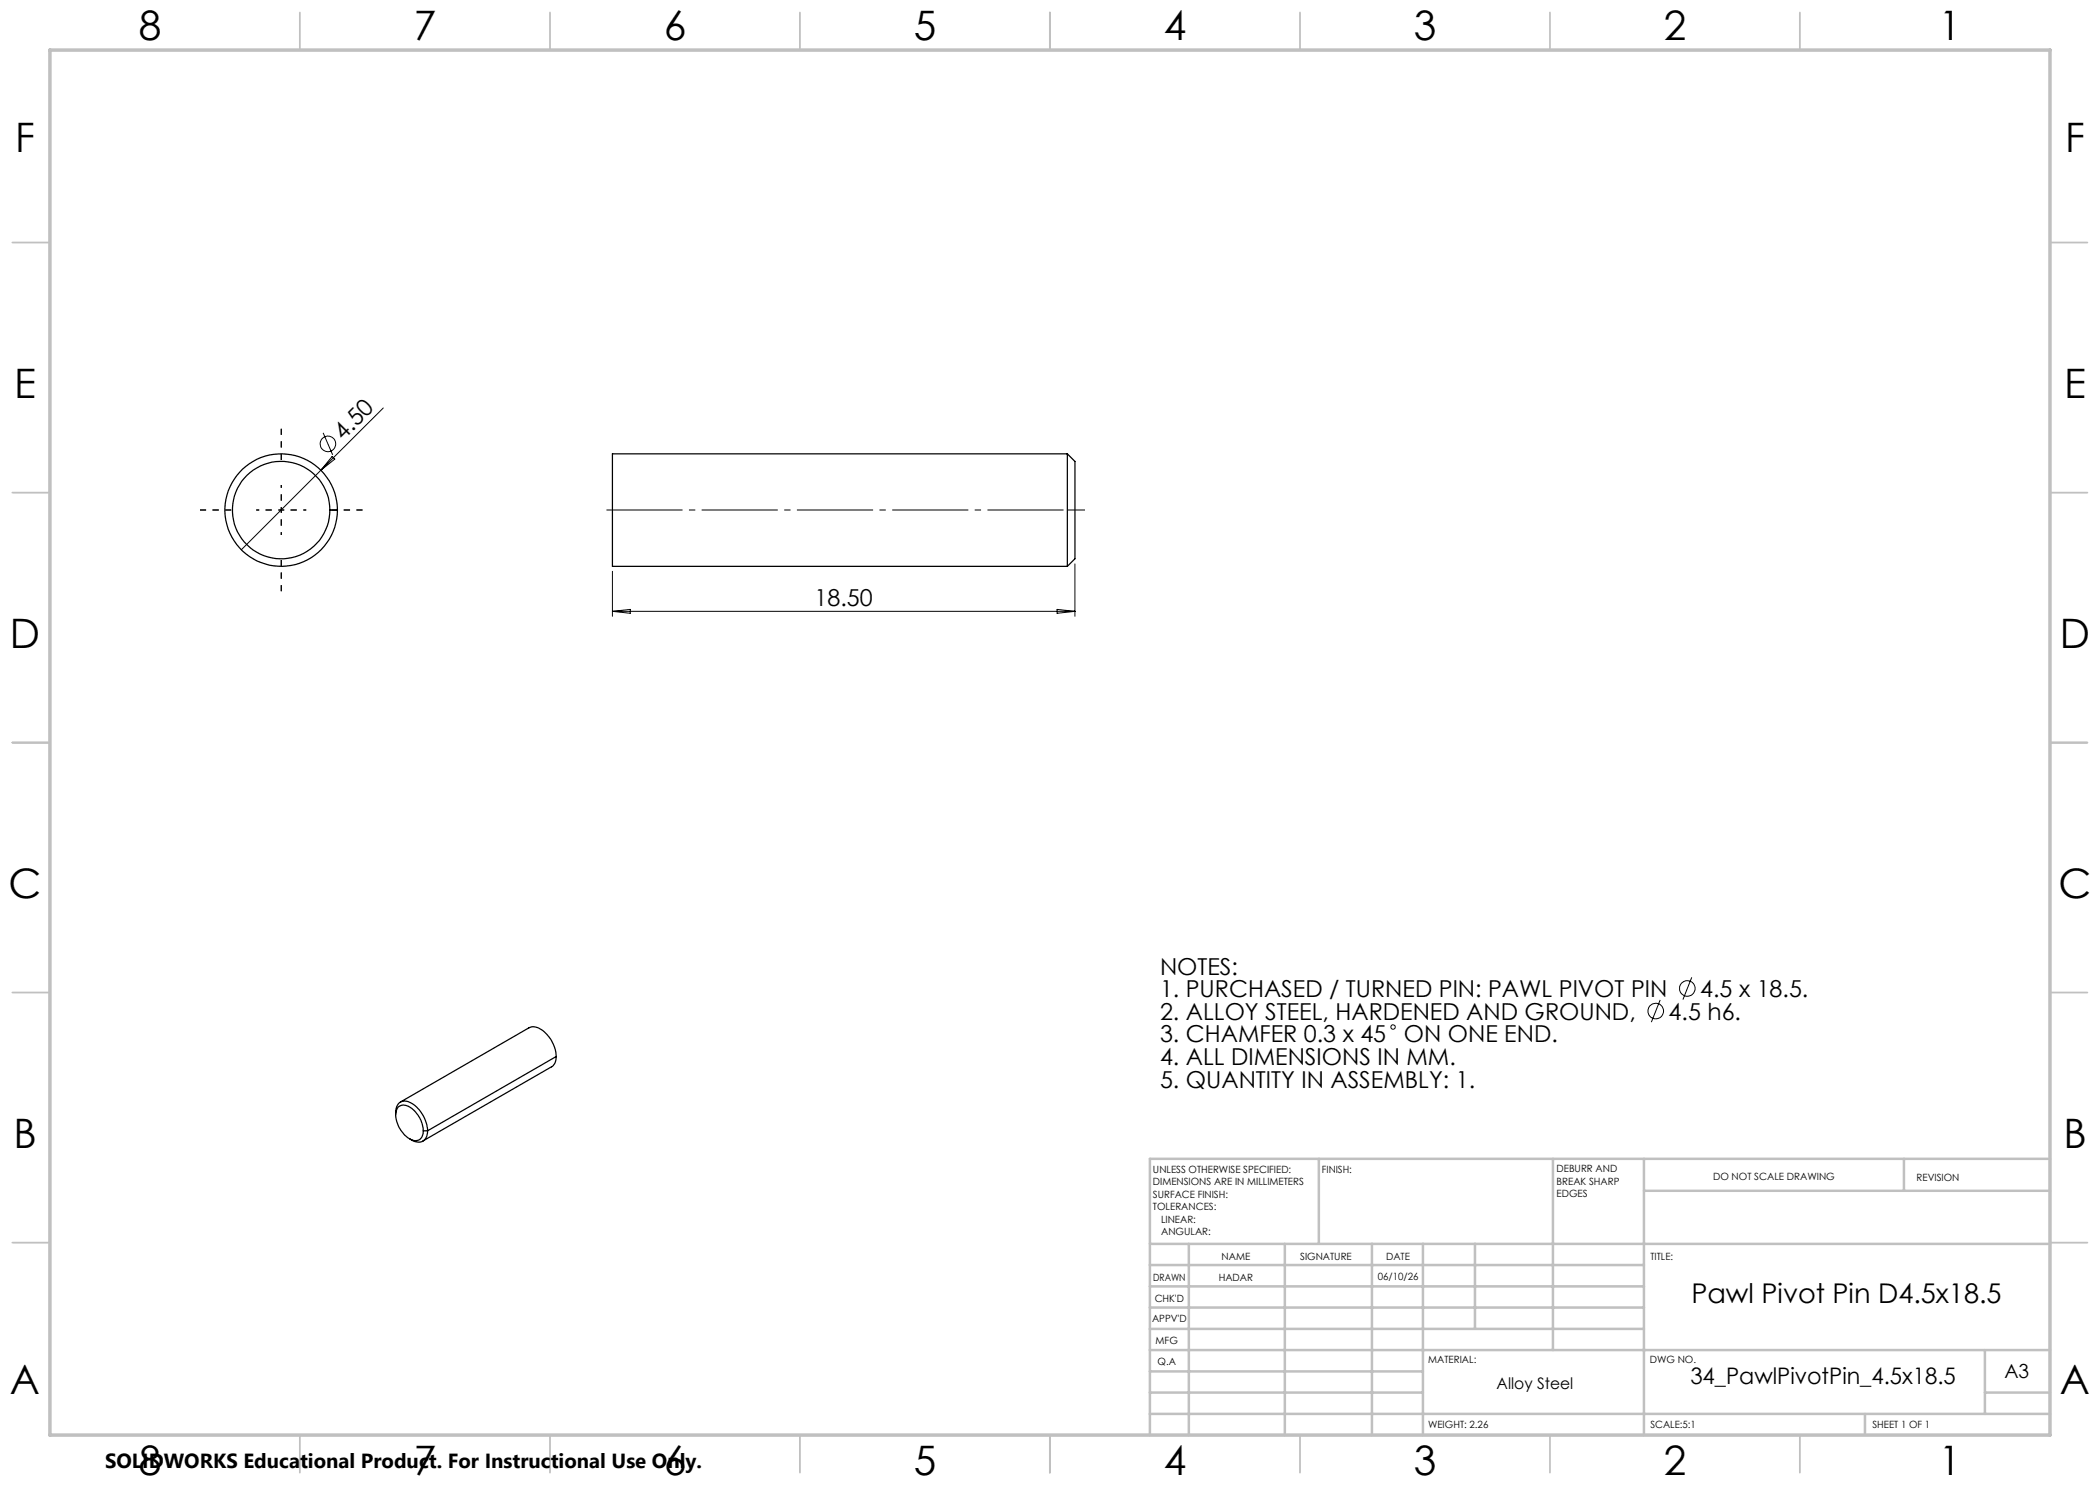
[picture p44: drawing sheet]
<svg xmlns="http://www.w3.org/2000/svg" width="420mm" height="297mm" viewBox="0 0 420 297" stroke-linecap="round" stroke-linejoin="round" font-family="sans-serif">
<defs><g id="words">
<g font-size="8.1">
<text x="27.7" y="8">8</text>
<text x="82.7" y="8">7</text>
<text x="132.7" y="8">6</text>
<text x="182.7" y="8">5</text>
<text x="232.7" y="8">4</text>
<text x="282.7" y="8">3</text>
<text x="332.7" y="8">2</text>
<text x="387.7" y="8">1</text>
<text x="3" y="30.4">F</text>
<text x="413" y="30.4">F</text>
<text x="2.8" y="79.6">E</text>
<text x="412.8" y="79.6">E</text>
<text x="2" y="129.6">D</text>
<text x="412" y="129.6">D</text>
<text x="1.7" y="179.6">C</text>
<text x="411.7" y="179.6">C</text>
<text x="2.7" y="229.6">B</text>
<text x="412.7" y="229.6">B</text>
<text x="2" y="278.9">A</text>
<text x="412" y="278.9">A</text>
<text x="27.7" y="295">8</text>
<text x="82.7" y="295">7</text>
<text x="132.7" y="295">6</text>
<text x="182.7" y="295">5</text>
<text x="232.7" y="295">4</text>
<text x="282.7" y="295">3</text>
<text x="332.7" y="295">2</text>
<text x="387.7" y="295">1</text>
</g>
<text font-size="5.4" x="338.3" y="260.6">Pawl Pivot Pin D4.5x18.5</text>
<g font-size="4.7">
<text x="68.6" y="88.2" transform="rotate(-45 68.6 88.2)">4.50</text>
<text x="162.9" y="121.2">18.50</text>
<text x="232" y="194.9">NOTES:</text>
<text x="232" y="204">2. ALLOY STEEL, HARDENED AND GROUND,</text>
<text x="232" y="199.4">1. PURCHASED / TURNED PIN: PAWL PIVOT PIN</text>
<text x="333.7" y="204">4.5 h6.</text>
<text x="340" y="199.4">4.5 x 18.5.</text>
<text x="232" y="208.5">3. CHAMFER 0.3 x 45</text>
<text x="280.8" y="208.5">ON ONE END.</text>
<text x="232" y="213">4. ALL DIMENSIONS IN MM.</text>
<text x="232" y="217.5">5. QUANTITY IN ASSEMBLY: 1.</text>
</g>
<text font-size="4.6" x="338.1" y="276.9">34_PawlPivotPin_4.5x18.5</text>
<text font-size="4.1" x="21" y="293.7">SOLIDWORKS Educational Product. For Instructional Use Only.</text>
<text font-size="3.9" x="400.9" y="275.5">A3</text>
<text font-size="3.2" x="299.3" y="277.9">Alloy Steel</text>
<g font-size="2">
<text x="230.6" y="234.6">UNLESS OTHERWISE SPECIFIED:</text>
<text x="230.6" y="237.1">DIMENSIONS ARE IN MILLIMETERS</text>
<text x="230.6" y="239.6">SURFACE FINISH:</text>
<text x="264.4" y="234.6">FINISH:</text>
<text x="311.3" y="234.5">DEBURR AND</text>
<text x="311.3" y="237">BREAK SHARP</text>
<text x="311.3" y="239.5">EDGES</text>
<text x="342.6" y="236">DO NOT SCALE DRAWING</text>
<text x="383.3" y="236.2">REVISION</text>
<text x="230.6" y="242.1">TOLERANCES:</text>
<text x="232.2" y="244.6">LINEAR:</text>
<text x="232.2" y="247.1">ANGULAR:</text>
<text x="244.3" y="252">NAME</text>
<text x="260" y="251.9">SIGNATURE</text>
<text x="277.2" y="251.9">DATE</text>
<text x="330.1" y="251.9">TITLE:</text>
<text x="230.6" y="256.1">DRAWN</text>
<text x="243.7" y="256.1">HADAR</text>
<text x="275.6" y="255.9">06/10/26</text>
<text x="230.9" y="260.3">CHK'D</text>
<text x="230.4" y="264.4">APPV'D</text>
<text x="231.1" y="268.8">MFG</text>
<text x="231.5" y="273">Q.A</text>
<text x="285.6" y="272.5">MATERIAL:</text>
<text x="330" y="272.5">DWG NO.</text>
<text x="285.6" y="285.5">WEIGHT: 2.26</text>
<text x="330.1" y="285.6">SCALE:5:1</text>
<text x="374.5" y="285.6">SHEET 1 OF 1</text>
</g>
</g></defs>
<g fill="none" stroke="#000" stroke-width=".25">
<path d="M213.5 90.8v22.5M213.5 90.8h-91v22.5h91M213.5 90.8l1.5 1.5v19.5l-1.5 1.5M66 102h1.5M111.2 211.3a6.5 6.5 0 0 0-4.1-5.9l-.6-.1-.7 .3-25.7 14.8M111.2 211.3a2.16 2.16 0 0 1-.9 2.1l-25.7 14.8M111.2 211.3l-25.7 14.9M79.1 223a2.21 2.21 0 0 1 1.7-2.8 5 5 0 0 1 4.1 3.5l.5 1.3 .1 1.2M79.7 221.4a2.29 2.29 0 0 1 3.1 .6 5.3 5.3 0 0 1 1.6 5.3 1.77 1.77 0 0 1-2.8 .3 5.7 5.7 0 0 1-2.3-5.5zM84.7 226.2h.8M85.5 226.2a1.94 1.94 0 0 1-.9 2 1.94 1.94 0 0 1-2.3-.2l-.4-.3"/>
<circle cx="56.2" cy="102" r="9.7"/>
<circle cx="56.2" cy="102" r="11.2"/>
</g>
<g fill="none" stroke="#000" stroke-width=".2">
<path d="M64.2 94l-15.9 16M64.6 86.6l1.9 4.4M66.4 91.3l.6 .5-2.8 2.2zM76.7 81.6l-12.5 12.4M122.5 114.3v9M215 112.8v10.5M122.5 122.3h92.5M122.5 122.3l3.5-.4v.8zM211.4 121.9l3.6 .4-3.6 .4zM332 200l-1.7 4.4M338.3 195.5l-1.7 4.4"/>
<circle cx="65.6" cy="88.8" r="1.56"/>
<circle cx="337.5" cy="197.7" r="1.55"/>
<circle cx="278.6" cy="205.4" r=".44"/>
<circle cx="331.1" cy="202.2" r="1.56"/>
</g>
<path d="M213.5 102h3.5" fill="none" stroke="#000" stroke-width=".2" stroke-dasharray="15.2 1.3 1.3 1.3" stroke-linecap="butt"/>
<path d="M213.5 102h-93" fill="none" stroke="#000" stroke-width=".2" stroke-dasharray="15.2 1.3 1.3 1.3" stroke-dashoffset="-.8" stroke-linecap="butt"/>
<path d="M56.3 102v-5M56.3 102h-5M56.3 102v5M56.3 102h5" fill="none" stroke="#000" stroke-width=".2" stroke-dasharray="15.2 1.3 1.3 1.3" stroke-dashoffset="14.6" stroke-linecap="butt"/>
<path d="M56.3 92v-6.2M46.3 102h-6.3M56.3 112v6.3M66.3 102h6.2" fill="none" stroke="#000" stroke-width=".2" stroke-dasharray="15.2 1.3 1.3 1.3" stroke-dashoffset="14" stroke-linecap="butt"/>
<g fill="none" stroke="#c0c0c0" stroke-width=".35">
<path d="M60 2.5v7.5M110 2.5v7.5M160 2.5v7.5M210 2.5v7.5M260 2.5v7.5M310 2.5v7.5M360 2.5v7.5M2.5 48.5h7.5M410 48.5h7.5M2.5 98.5h7.5M410 98.5h7.5M2.5 148.5h7.5"/>
<path d="M410 148.5h7.5M2.5 198.5h7.5M410 198.5h7.5M2.5 248.5h7.5M410 248.5h7.5M60 287v7.5M110 287v7.5M160 287v7.5M210 287v7.5M260 287v7.5M310 287v7.5M360 287v7.5"/>
</g>
<g fill="none" stroke="#c0c0c0" stroke-width=".5">
<path d="M263.8 231.8v17M310.6 231.8v38.2M328.8 231.8v55.2M328.8 238.2h81.2M380.8 231.8v6.4M410 231.8h-180v55.2M230 248.8h180M230 257.3h98.8M230 253h98.8M237.8 248.8v38.2M257 248.8v38.2M274.4 248.8v38.2"/>
<path d="M284.6 248.8v38.2M295 248.8v17M230 265.8h98.8M230 261.5h98.8M230 278.5h54.6M230 274.3h54.6M230 270h180M397 278.5h13M397 270v12.8M230 282.8h180M373 282.8v4.2"/>
</g>
<path d="M10 10h400v277h-400z" fill="none" stroke="#c0c0c0" stroke-width=".7"/>
<use href="#words"/>
</svg>
